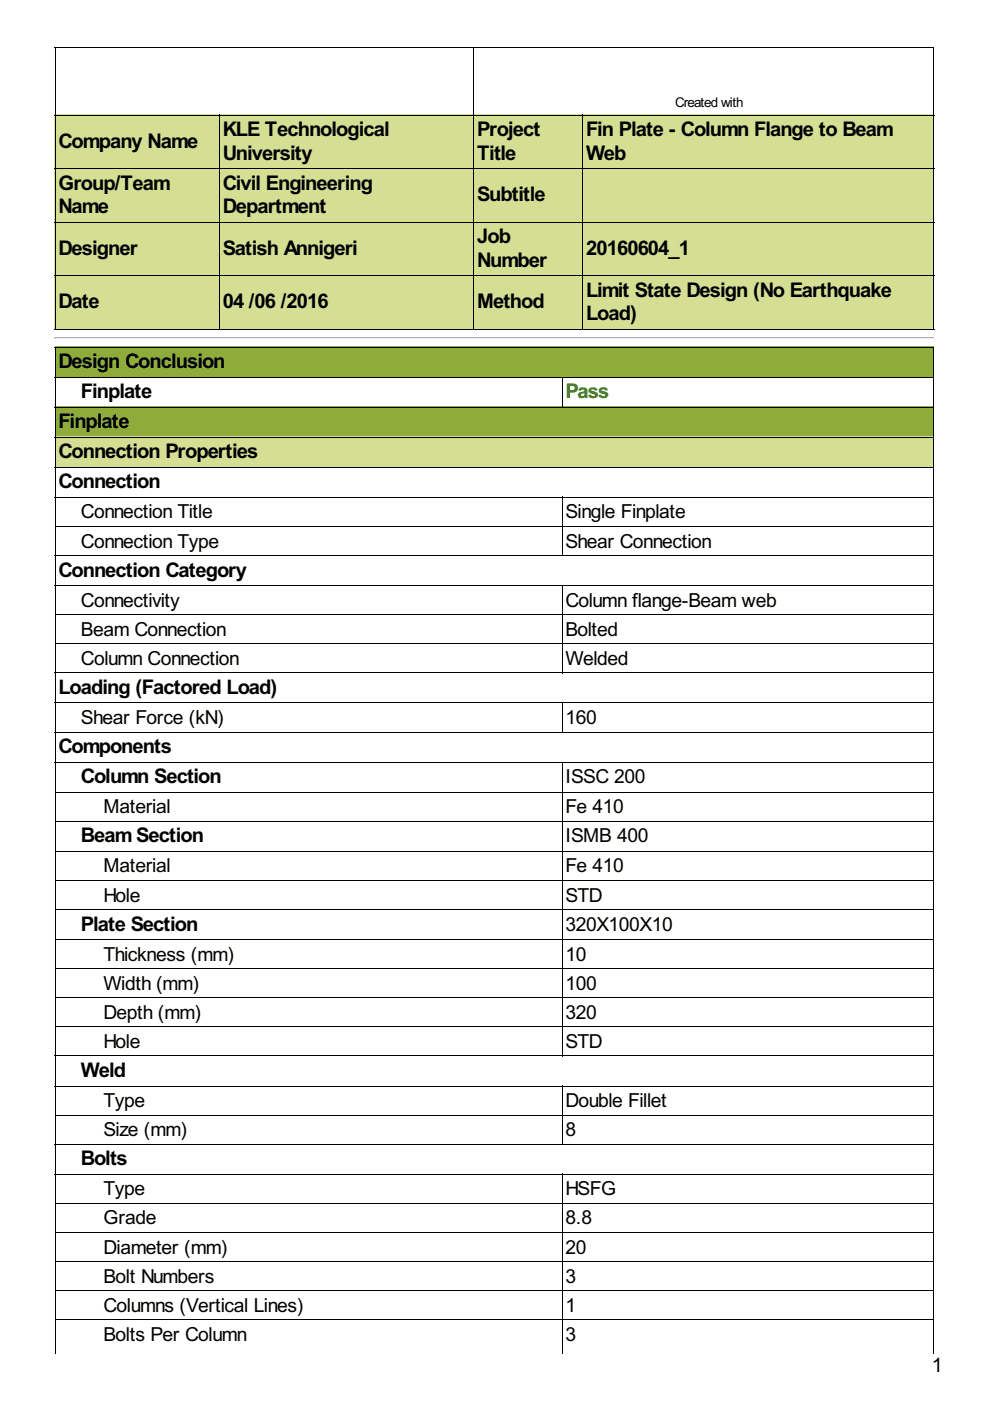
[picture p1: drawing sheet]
<svg xmlns="http://www.w3.org/2000/svg" width="210mm" height="297mm" viewBox="0 0 210 297" stroke-linecap="round" stroke-linejoin="round" font-family="sans-serif">
<defs><g id="words">
<g font-size="4.8">
<text x="47.2" y="28.9">KLE Technological</text>
<text x="101.2" y="28.9">Project</text>
<text x="124.3" y="28.9">Fin Plate - Column Flange to Beam</text>
<text x="12.4" y="31.3">Company Name</text>
<text x="47.2" y="33.9">University</text>
<text x="101.2" y="33.9">Title</text>
<text x="124.3" y="33.9">Web</text>
<text x="12.4" y="40.2">Group/Team</text>
<text x="47.2" y="40.2">Civil Engineering</text>
<text x="12.4" y="45.2">Name</text>
<text x="47.2" y="45.2">Department</text>
<text x="101.2" y="42.6">Subtitle</text>
<text x="12.4" y="54">Designer</text>
<text x="47.2" y="54">Satish Annigeri</text>
<text x="101.2" y="51.6">Job</text>
<text x="124.3" y="54">20160604_1</text>
<text x="101.2" y="56.6">Number</text>
<text x="12.4" y="65.3">Date</text>
<text x="47.2" y="65.3">04 /06 /2016</text>
<text x="101.2" y="65.3">Method</text>
<text x="124.3" y="62.9">Limit State Design (No Earthquake</text>
<text x="124.3" y="67.9">Load)</text>
<text x="12.4" y="78.1">Design Conclusion</text>
<text x="17.2" y="84.4">Finplate</text>
<text x="12.4" y="90.8">Finplate</text>
<text x="12.4" y="97.2">Connection Properties</text>
<text x="12.4" y="103.5">Connection</text>
<text x="12.4" y="122.3">Connection Category</text>
<text x="12.4" y="147.1">Loading (Factored Load)</text>
<text x="12.4" y="159.7">Components</text>
<text x="17.2" y="166.1">Column Section</text>
<text x="17.2" y="178.6">BeamSection</text>
<text x="17.2" y="197.3">Plate Section</text>
<text x="17.2" y="228.4">Weld</text>
<text x="17.2" y="247.1">Bolts</text>
</g>
<text font-size="4.8" fill="#008000" x="119.9" y="84.4">Pass</text>
<text font-size="4.7" x="197.6" y="290.8">1</text>
<g font-size="4.6">
<text x="17.2" y="109.9">Connection Title</text>
<text x="119.9" y="109.9">Single Finplate</text>
<text x="17.2" y="116.1">Connection Type</text>
<text x="119.9" y="116.1">Shear Connection</text>
<text x="17.2" y="128.6">Connectivity</text>
<text x="119.9" y="128.6">Column flange-Beam web</text>
<text x="17.2" y="134.8">Beam Connection</text>
<text x="119.9" y="134.8">Bolted</text>
<text x="17.2" y="141">Column Connection</text>
<text x="119.9" y="141">Welded</text>
<text x="17.2" y="153.5">Shear Force (kN)</text>
<text x="119.9" y="153.5">160</text>
<text x="119.9" y="166.1">ISSC 200</text>
<text x="21.9" y="172.4">Material</text>
<text x="119.9" y="172.4">Fe 410</text>
<text x="119.9" y="178.6">ISMB 400</text>
<text x="21.9" y="185">Material</text>
<text x="119.9" y="185">Fe 410</text>
<text x="21.9" y="191.1">Hole</text>
<text x="119.9" y="191.1">STD</text>
<text x="119.9" y="197.3">320X100X10</text>
<text x="21.9" y="203.7">Thickness (mm)</text>
<text x="119.9" y="203.7">10</text>
<text x="21.9" y="209.8">Width (mm)</text>
<text x="119.9" y="209.8">100</text>
<text x="21.9" y="216">Depth (mm)</text>
<text x="119.9" y="216">320</text>
<text x="21.9" y="222.2">Hole</text>
<text x="119.9" y="222.2">STD</text>
<text x="21.9" y="234.7">Type</text>
<text x="119.9" y="234.7">Double Fillet</text>
<text x="21.9" y="240.9">Size (mm)</text>
<text x="119.9" y="240.9">8</text>
<text x="21.9" y="253.4">Type</text>
<text x="119.9" y="253.4">HSFG</text>
<text x="21.9" y="259.6">Grade</text>
<text x="119.9" y="259.6">8.8</text>
<text x="21.9" y="265.8">Diameter (mm)</text>
<text x="119.9" y="265.8">20</text>
<text x="21.9" y="272">Bolt Numbers</text>
<text x="119.9" y="272">3</text>
<text x="21.9" y="278.1">Columns (Vertical Lines)</text>
<text x="119.9" y="278.1">1</text>
<text x="21.9" y="284.3">Bolts Per Column</text>
<text x="119.9" y="284.3">3</text>
</g>
<text font-size="3.2" x="143.2" y="22.7">Created with</text>
</g></defs>
<g fill="#d5df93">
<path d="M11.6 24.3h34.8v11.4h-34.8z"/>
<path d="M46.4 24.3h54v11.4h-54z"/>
<path d="M100.4 24.3h23.1v11.4h-23.1z"/>
<path d="M123.5 24.3h74.4v11.4h-74.4z"/>
<path d="M11.6 35.7h34.8v11.3h-34.8z"/>
<path d="M46.4 35.7h54v11.3h-54z"/>
<path d="M100.4 35.7h23.1v11.3h-23.1z"/>
<path d="M123.5 35.7h74.4v11.3h-74.4z"/>
<path d="M11.6 47h34.8v11.4h-34.8z"/>
<path d="M46.4 47h54v11.4h-54z"/>
<path d="M100.4 47h23.1v11.4h-23.1z"/>
<path d="M123.5 47h74.4v11.4h-74.4z"/>
<path d="M11.6 58.4h34.8v11.3h-34.8z"/>
<path d="M46.4 58.4h54v11.3h-54z"/>
<path d="M100.4 58.4h23.1v11.3h-23.1z"/>
<path d="M123.5 58.4h74.4v11.3h-74.4z"/>
</g>
<path d="M11.6 10.1h186.5M11.7 10v59.9M100.5 10v59.9M198 10v59.9M11.6 24.4h186.5M11.6 35.8h186.5M46.5 24.3v45.6M123.6 24.3v45.6M11.6 47.1h186.5M11.6 58.5h186.5M11.6 69.8h186.5" fill="none" stroke="#000" stroke-width=".21"/>
<path d="M11.6 71.6h186.5" fill="none" stroke="#9a9a9a" stroke-width=".21"/>
<path d="M11.6 71.8h186.5" fill="none" stroke="#eee" stroke-width=".21"/>
<path d="M11.6 71.5h.2l-.2 .4z" fill="#9a9a9a"/>
<path d="M198.1 71.5v.4h-.2z" fill="#eee"/>
<g fill="#8fac3a">
<path d="M11.6 73.5h186.3v6.4h-186.3z"/>
<path d="M11.6 86.2h186.3v6.4h-186.3z"/>
</g>
<path d="M11.6 92.6h186.3v6.4h-186.3z" fill="#d5df93"/>
<g fill="none" stroke="#000" stroke-width=".21">
<path d="M11.6 73.6h186.5M11.6 80h186.5M11.7 73.5v213.4M119.2 79.9v6.5M198 73.5v213.4M11.6 86.3h186.5M11.6 92.7h186.5M11.6 99.1h186.5M11.6 105.4h186.5M11.6 111.6h186.5M11.6 117.8h186.5M119.2 105.3v12.6"/>
<path d="M11.6 124.2h186.5M11.6 130.3h186.5M11.6 136.5h186.5M119.2 124.1v18.7M11.6 142.7h186.5M11.6 149h186.5M11.6 155.2h186.5M119.2 148.9v6.4M11.6 161.6h186.5M11.6 167.9h186.5M11.6 174.1h186.5M119.2 161.5v62.5"/>
<path d="M11.6 180.5h186.5M11.6 186.7h186.5M11.6 192.8h186.5M11.6 199.2h186.5M11.6 205.4h186.5M11.6 211.5h186.5M11.6 217.7h186.5M11.6 223.9h186.5M11.6 230.3h186.5M11.6 236.4h186.5M119.2 230.2v12.5M11.6 242.6h186.5"/>
<path d="M11.6 249h186.5M11.6 255.1h186.5M119.2 248.9v38M11.6 261.3h186.5M11.6 267.5h186.5M11.6 273.6h186.5M11.6 279.8h186.5"/>
</g>
<use href="#words"/>
</svg>
